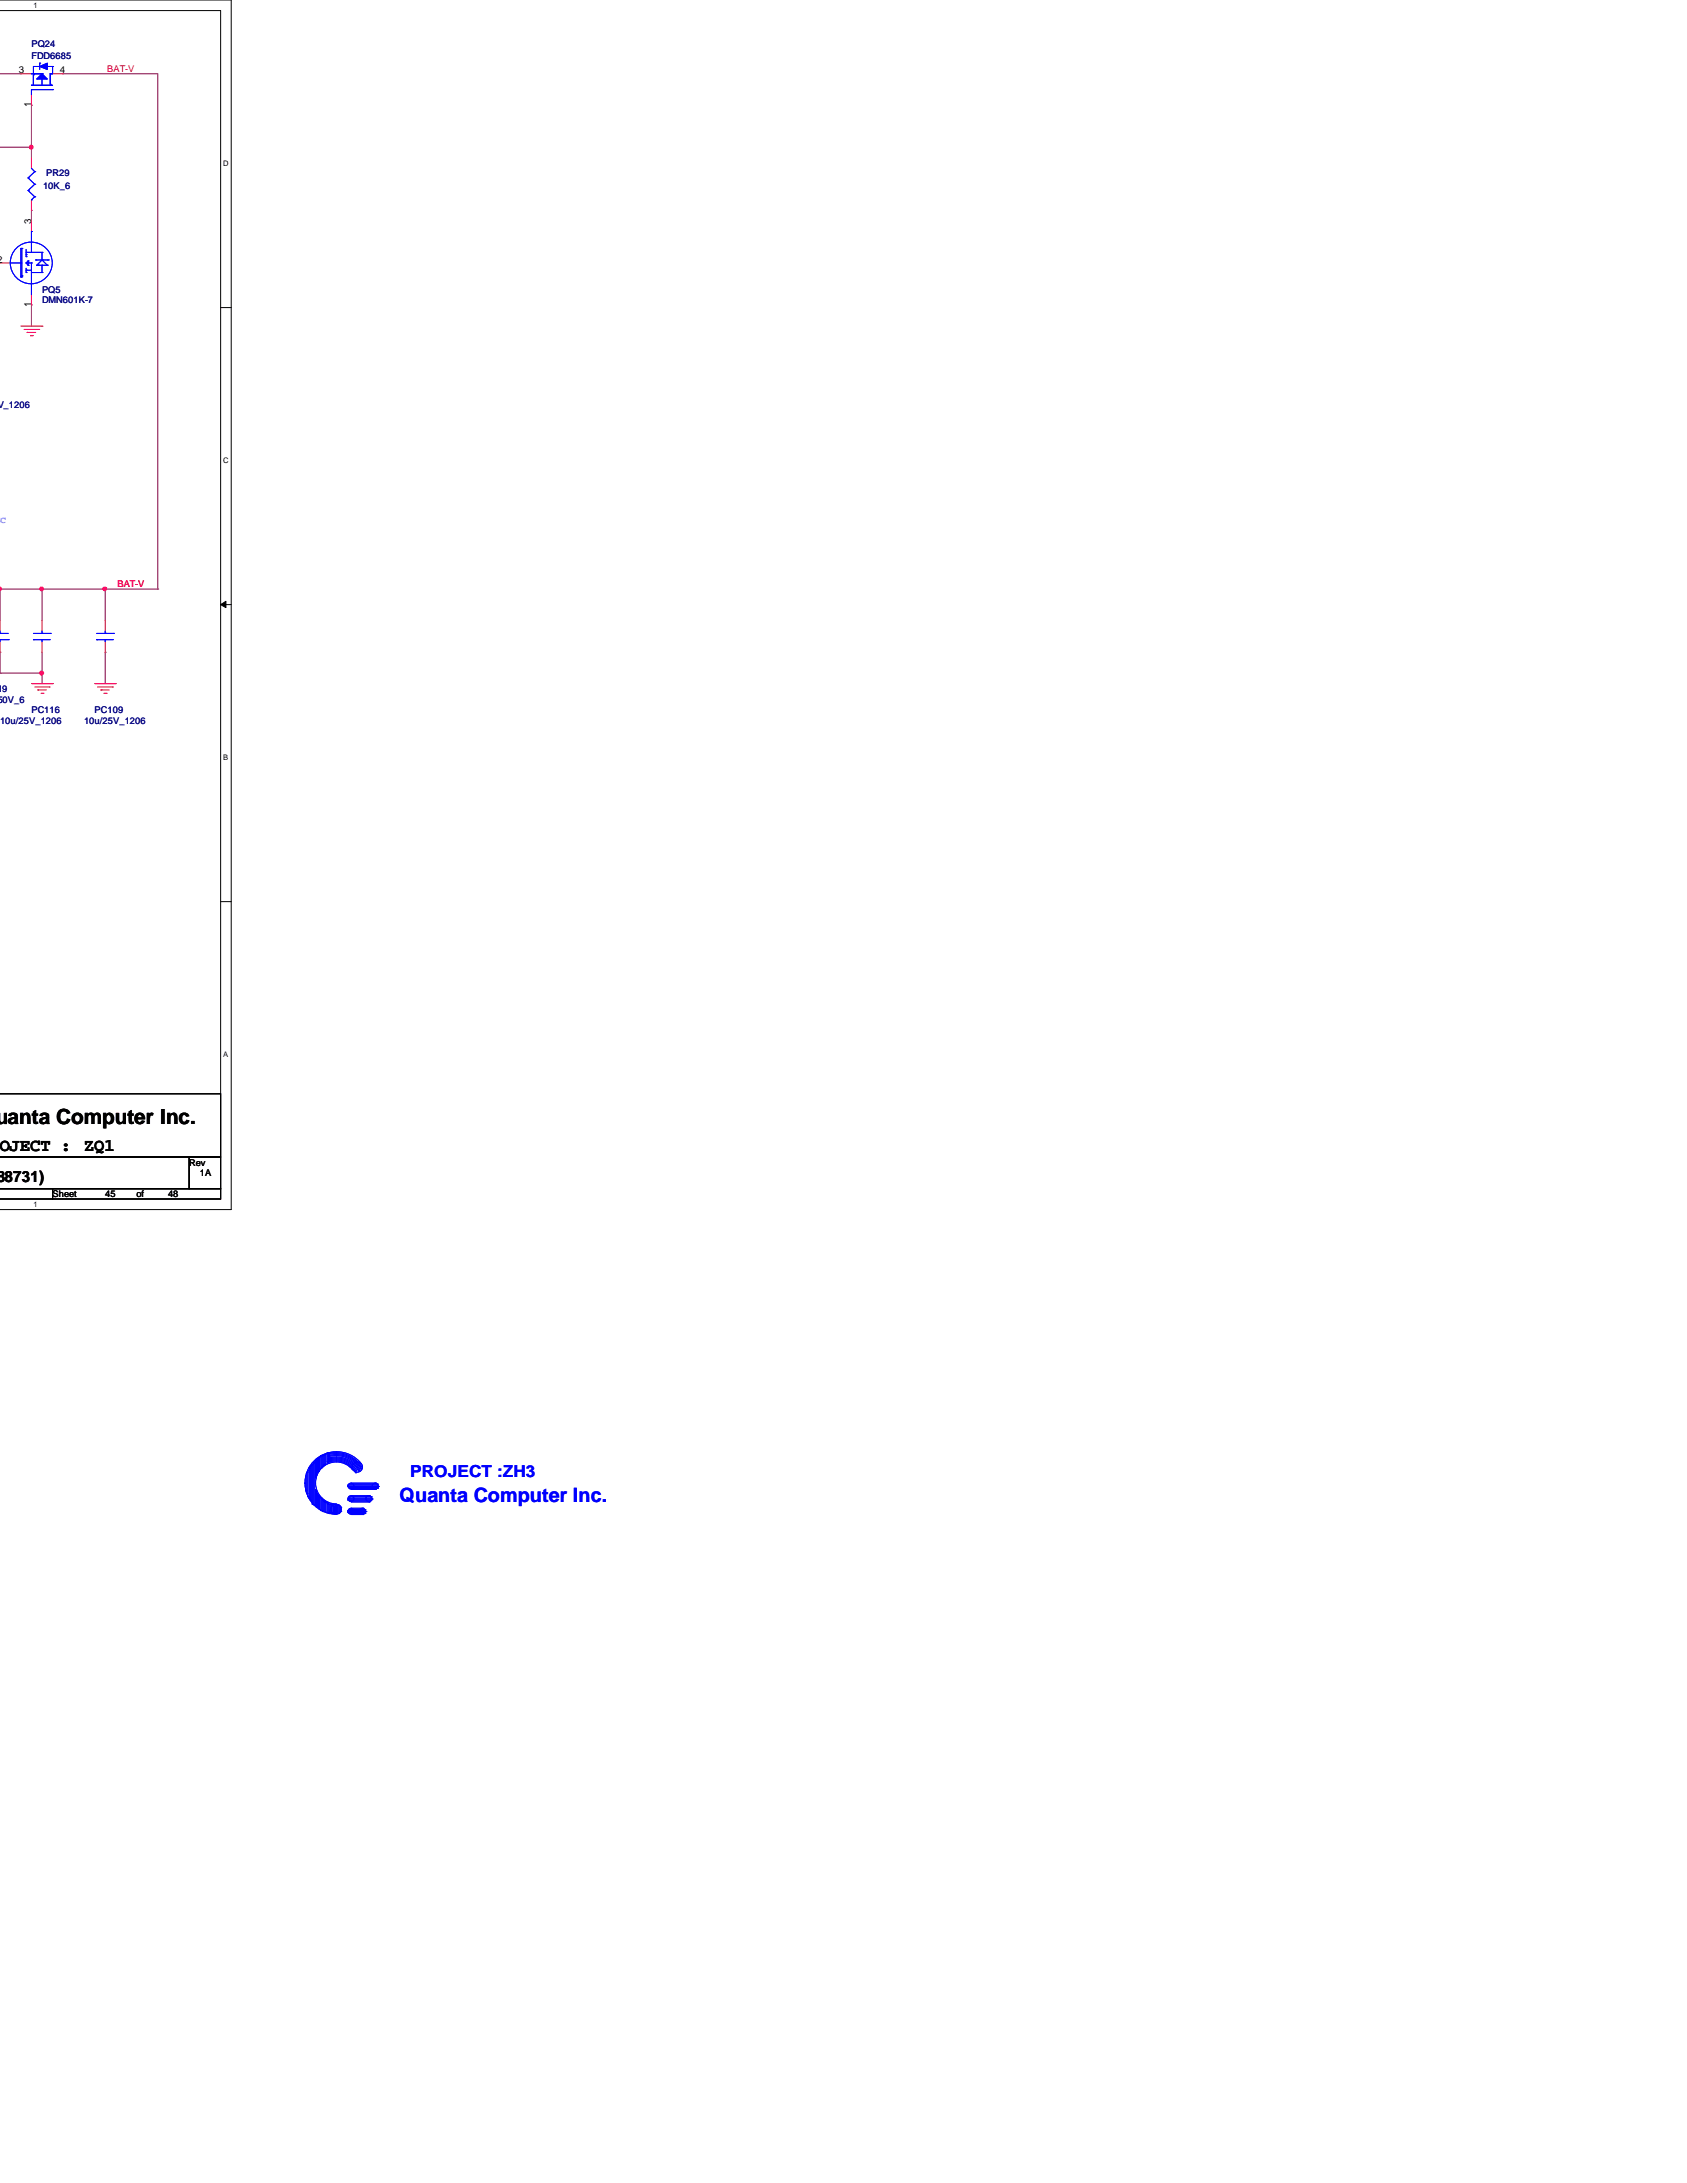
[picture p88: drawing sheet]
<svg xmlns="http://www.w3.org/2000/svg" width="216mm" height="279mm" viewBox="0 0 216 279" stroke-linecap="round" stroke-linejoin="round" font-family="sans-serif">
<defs><g id="words">
<text font-size="2.7" x="-.6" y="143.8">uanta Computer Inc.</text>
<text font-size="2.5" fill="#00f" x="51.1" y="192.2">Quanta Computer Inc.</text>
<g font-size="2.3">
<text x="-.1" y="147.3">OJECT :</text>
<text x="10.8" y="147.3">ZQ1</text>
</g>
<text font-size="2.1" fill="#00f" x="52.5" y="189.1">PROJECT :ZH3</text>
<text font-size="2" x="-.5" y="151.3">88731)</text>
<g font-size="1.2" fill="#000080">
<text x="4" y="6">PQ24</text>
<text x="4" y="7.6">FDD6685</text>
<text x="5.9" y="22.5">PR29</text>
<text x="5.5" y="24.1">10K_6</text>
<text x="5.4" y="37.5">PQ5</text>
<text x="5.4" y="38.8">DMN601K-7</text>
<text x="-.3" y="52.3">V_1206</text>
<text x="-.7" y="90">/50V_6</text>
<text x="-.4" y="88.6">19</text>
<text x="0" y="92.7">10u/25V_1206</text>
<text x="4" y="91.3">PC116</text>
<text x="10.8" y="92.7">10u/25V_1206</text>
<text x="12.1" y="91.3">PC109</text>
</g>
<g font-size="1.2">
<text x="2.4" y="9.4">3</text>
<text x="7.7" y="9.4">4</text>
<text x="4" y="13.7" transform="rotate(-90 4 13.7)">1</text>
<text x="4" y="28.7" transform="rotate(-90 4 28.7)">3</text>
<text x="-.3" y="33.6">2</text>
<text x="4" y="39.3" transform="rotate(-90 4 39.3)">1</text>
<text x="24.2" y="149.2">Rev</text>
<text x="6.7" y="153.2">Sheet</text>
<text x="13.5" y="153.2">45</text>
<text x="17.5" y="153.2">of</text>
<text x="21.5" y="153.2">48</text>
<text x="25.6" y="150.5">1A</text>
</g>
<g font-size="1.2" fill="#f00">
<text x="13.7" y="9.2">BAT-V</text>
<text x="15" y="75.1">BAT-V</text>
</g>
<text font-size="1.2" fill="#8080ff" x="-.6" y="66.9">3C</text>
<g font-size="1">
<text x="4.3" y="1">1</text>
<text x="28.6" y="21.2">D</text>
<text x="28.6" y="59.2">C</text>
<text x="28.6" y="97.2">B</text>
<text x="28.6" y="135.3">A</text>
<text x="4.3" y="154.5">1</text>
</g>
</g></defs>
<path d="M-.1 0h29.7v154.8h-29.7M-.1 1.4h28.3v152.1h-28.3" fill="none" stroke="#000" stroke-width=".13"/>
<g fill="#fff">
<path d="M4.3 .2h.5v1h-.5z"/>
<path d="M4.3 153.6h.5v1.1h-.5z"/>
<path d="M28.6 20.4h.7v1h-.7z"/>
<path d="M28.6 58.4h.7v1h-.7z"/>
</g>
<path d="M28.2 39.4h1.4" fill="none" stroke="#000" stroke-width=".13"/>
<path d="M28.6 96.4h.6v1.1h-.6z" fill="#fff"/>
<path d="M28.2 77.4l.7-.4v.8zM28.2 77.4h1.4" fill="none" stroke="#000" stroke-width=".13"/>
<path d="M28.2 77.4l.7-.4v.8z" fill="#000"/>
<path d="M28.6 134.4h.6v1.1h-.6z" fill="#fff"/>
<path d="M28.2 115.4h1.4" fill="none" stroke="#000" stroke-width=".13"/>
<g fill="none" stroke="#800040" stroke-width=".13">
<path d="M4 18.8h.1M4 18.8v1.4M-.1 33.7h.1M4 26.9h.1M4 39h.1M4 26.9v1.4M4 39v2.7M-.1 75.4h.1M0 75.4h.1M0 75.4v4M5.4 75.4h.1M5.4 75.4v4"/>
<path d="M13.5 75.4h.1M13.5 75.4v4M5.4 86.1h.1M5.4 86.1v1.4M13.5 83.5h.1M13.5 83.5v4"/>
</g>
<path d="M0 75.1l.1 .1 .1 .2-.1 .1-.1 .1z" fill-rule="evenodd" fill="#f0f"/>
<path d="M-.1 75.1l.2 .1 .1 .2-.1 .1-.2 .1" fill="none" stroke="#f0f" stroke-width=".13"/>
<path d="M0 86.1h.1M0 86.1h5.4" fill="none" stroke="#800040" stroke-width=".13"/>
<circle cx="5.3" cy="86.1" r=".26" fill="#f0f"/>
<circle cx="5.3" cy="86.1" r=".26" fill="none" stroke="#f0f" stroke-width=".13"/>
<path d="M13.5 75.4h.1M13.5 75.4h6.7M0 83.5h.1M0 83.5v2.6M5.4 86.1h.1M5.4 83.5v2.6" fill="none" stroke="#800040" stroke-width=".13"/>
<circle cx="13.4" cy="75.4" r=".25" fill="#f0f"/>
<circle cx="13.4" cy="75.4" r=".25" fill="none" stroke="#f0f" stroke-width=".13"/>
<path d="M5.4 75.4h.1M5.4 75.4h8.1" fill="none" stroke="#800040" stroke-width=".13"/>
<circle cx="5.3" cy="75.4" r=".25" fill="#f0f"/>
<circle cx="5.3" cy="75.4" r=".25" fill="none" stroke="#f0f" stroke-width=".13"/>
<path d="M0 9.4h2.7M0 18.8h4M2.7 9.4h.1M8 9.4h.1M8 9.4h12.2v66M0 75.4h.1M0 75.4h5.4M20.2 75.4h.1" fill="none" stroke="#800040" stroke-width=".13"/>
<path d="M3.8 18.6h.2l.2 .1v.3l-.2 .1-.2-.1z" fill-rule="evenodd" fill="#f0f"/>
<path d="M3.8 18.6h.2l.2 .1v.3l-.2 .1-.2-.1z" fill="none" stroke="#f0f" stroke-width=".13"/>
<path d="M4 13.5h.1M4 13.5v5.3" fill="none" stroke="#800040" stroke-width=".13"/>
<g fill="none" stroke="#f00" stroke-width=".13">
<path d="M2.7 9.4h1.3M4 12.1v1.4M6.7 9.4h1.3M4 20.2v1.3M4 25.6v1.3M2.7 41.7h2.7M3.1 42.2h1.9M3.5 42.5h.1M3.5 42.5h1.1M3.9 43h.2M4.1 43h.1M5 42.2h.1"/>
<path d="M5.4 41.7h.1M0 79.4v1.4M13.5 79.4v1.4M0 82.1v1.4M4 87.5h2.7M4.4 87.9h1.9M4.8 88.3h.1M4.8 88.3h1.1M5.2 88.7h.3M5.5 88.7h.1M6.3 87.9h.1M6.7 87.5h.1"/>
<path d="M12.1 87.5h2.7M12.5 87.9h1.9M12.9 88.3h.1M12.9 88.3h1.1M13.3 88.7h.3M13.5 82.1v1.4M13.6 88.7h.1M14.4 87.9h.1M14.8 87.5h.1"/>
</g>
<path d="M-.1 140h28.3v8.1h-28.2h24.2v4h-24.3h6.8v1.4h-6.8M6.7 152.1h21.5v1.4h-21.5zM24.2 148.1h4v4h-4z" fill="none" stroke="#000" stroke-width=".13"/>
<g fill="none" stroke="#00f" stroke-width=".13">
<path d="M3.6 22.8h.1M3.6 24.4h.1M3.6 22.8l.8 .8M3.6 24.4l.8 .8M4 25.6h.1M4 21.5l.4 .5M4.4 22h.1M4.4 23.6h.1M4.4 25.2h.1M4.4 22l-.8 .8M4.4 23.6l-.8 .8M4.4 25.2l-.4 .4"/>
<path d="M-.1 81.9h1.2M-.1 81.1h1.2M0 81.1h.1M0 81.9h.1M0 80.8v.3M0 81.9v.2M1.1 81.9h.1M12.4 81.9h.1M12.4 81.9h2.1M12.4 81.1h2.1M13.5 81.1h.1M13.5 81.9h.1"/>
<path d="M13.5 80.8v.3M13.5 81.9v.2M14.5 81.1h.1"/>
</g>
<path d="M4.7 10.1l.7-.7 .7 .7z" fill="#00f"/>
<path d="M4.7 10.1l.7-.7 .7 .7z" fill="none" stroke="#00f" stroke-width=".13"/>
<path d="M5.1 8.5l1-.4v.8z" fill="#00f"/>
<g fill="none" stroke="#00f" stroke-width=".13">
<path d="M4 10.9h.1M4 9.4h.1M4 11.5h.1M4 10.9h2.7M4 9.4h1.4M4 11.5v.6M4 11.5h2.7M4.3 9.6h.1M4.3 9.4h.1M4.3 8.5h.1M4.3 8.5v2.4M4.3 8.5h.8"/>
<path d="M5.1 8.5l1-.4v.8zM5.1 8.1h.1M5.1 8.1v.8M5.4 9.4h.1M5.4 9.4v1.5M6.1 8.5h.1M6.1 8.5h.6M6.4 9.4h.1M6.4 10.8h.1M6.4 10.9h.1M6.4 9.4v1.5M6.7 11.5h.1"/>
<path d="M6.7 8.5h.1M6.7 8.5v.9h-.3"/>
</g>
<path d="M4.7 10.1l.7-.7 .7 .7z" fill="#00f"/>
<path d="M4.7 10.1l.7-.7 .7 .7z" fill="none" stroke="#00f" stroke-width=".13"/>
<path d="M5.1 8.5l1-.4v.8z" fill="#00f"/>
<g fill="none" stroke="#00f" stroke-width=".13">
<path d="M4 10.9h.1M4 9.4h.1M4 11.5h.1M4 10.9h2.7M4 9.4h1.4M4 11.5v.6M4 11.5h2.7M4.3 9.6h.1M4.3 9.4h.1M4.3 8.5h.1M4.3 8.5v2.4M4.3 8.5h.8"/>
<path d="M5.1 8.5l1-.4v.8zM5.1 8.1h.1M5.1 8.1v.8M5.4 9.4h.1M5.4 9.4v1.5M6.1 8.5h.1M6.1 8.5h.6M6.4 9.4h.1M6.4 10.8h.1M6.4 10.9h.1M6.4 9.4v1.5M6.7 11.5h.1"/>
<path d="M6.7 8.5h.1M6.7 8.5v.9h-.3M1.3 33.7h1.4M2.7 35.4h.1M2.7 33.7h.1M2.8 31.8h.1M2.8 35.3h.1M2.8 35.4h.1M2.8 31.8h-.1v3.6M2.8 31.8v3.6M3.3 32.3h.1M3.3 32.6h.1"/>
<path d="M3.3 32.9h.1M3.3 34.6h.1M3.3 34.9h.1M3.3 33.7h.1M3.3 32.3h2.1M3.3 31.9v1M3.3 34.3v.6M3.3 34.6h.7M3.3 33.7l.3 .3M3.6 33.7h.1M3.6 34h.1M3.6 33.4h.1"/>
<path d="M3.6 33.7h.4M3.6 33.4v.6M3.6 33.4l-.3 .3M4 33.7h.1M4 29.6h.1M4 29.6v2.7M4 33.7v4M4 34.9h1.4M4.6 33.3h.1M4.6 33.3h1.6M4.7 34h.1M4.7 34h1.4"/>
<path d="M4.8 34h.1M5 34h.1M5.4 34.9h.1M5.4 34h.1M5.4 32.3h.1M5.4 33.3h.1M5.4 32.3v1M5.4 34v.9M5.4 33.3l.7 .7M5.4 33.3l-.7 .7M6.1 34h.1M6.2 33.3h.1"/>
<path d="M4.3 81.9h.1M4.3 81.9h2.1M4.3 81.1h2.1M5.4 81.1h.1M5.4 81.9h.1M5.4 80.8v.3M5.4 81.9v.2M6.4 81.1h.1M39.2 190.8h.1M39.2 188.9v1.9M39.2 190.8l.1 .4M39.3 191.2h.1"/>
<path d="M39.3 188.5h.1M39.3 188.5v2.7M39.4 188.2h.1M39.4 191.6h.1M39.4 188.2l-.1 .3M39.4 188.2v3.4M39.4 191.6l.2 .1M39.6 191.7h.1M39.6 187.9h.1M39.6 187.9v3.8M39.7 187.7h.1M39.7 192h.1"/>
<path d="M39.7 187.7l-.1 .2M39.7 187.7v4.3M39.7 192l.1 .1M39.8 192.1h.1M39.8 187.5h.1M39.8 187.5v4.6M40 187.4h.1M40 192.5h.1M40 187.4l-.2 .1M40 187.4v5.1M40.1 187.3h.1M40.1 187.3v5.2"/>
<path d="M40.2 187.1h.1M40.2 192.7h.1M40.2 187.1l-.1 .2M40.2 187.1v5.6M40.2 192.7h.2M40.4 192.7h.1M40.4 190.6h.1M40.4 189.1h.1M40.4 186.9v2.2M40.4 190.6v2.1M40.4 190.6l.1 .3M40.5 190.9h.1"/>
<path d="M40.5 192.8h.1M40.5 188.8h.1M40.5 186.9h.1M40.5 192.8l.1 .1M40.5 186.9v1.9M40.5 190.9v1.9M40.5 188.8l-.1 .3M40.6 192.9h.1M40.6 191.2h.1M40.6 186.7h.1M40.6 188.5h.1M40.6 186.7l-.1 .2"/>
<path d="M40.6 191.2l.2 .2M40.6 186.7v1.8M40.6 191.2v1.7M40.8 191.4h.1M40.8 193h.1M40.8 188.3h.1M40.8 186.6h.1M40.8 186.6v1.7M40.8 191.4v1.6M40.8 193l.1 .2M40.8 188.3l-.2 .2M40.9 193.2h.1"/>
<path d="M40.9 191.6h.1M40.9 186.5h.1M40.9 188.1h.1M40.9 186.5l-.1 .1M40.9 186.5v1.6M40.9 191.6v1.6M40.9 191.6l.2 .1M41.1 191.7h.1M41.1 193.3h.1M41.1 187.9h.1M41.1 186.3h.1M41.1 186.3v1.6"/>
<path d="M41.1 191.7v1.6M41.1 187.9l-.2 .2M41.2 193.3h.1M41.2 191.9h.1M41.2 186.3h.1M41.2 187.8h.1M41.2 191.9l.1 .1M41.2 186.3v1.5M41.2 191.9v1.4M41.3 192h.1M41.3 193.5h.1M41.3 187.7h.1"/>
<path d="M41.3 186.3h.1M41.3 186.3v1.4M41.3 192v1.5M41.3 187.7l-.1 .1M41.4 193.5h.1M41.4 192.1h.1M41.4 186.2h.1M41.4 187.5h.1M41.4 192.1l.2 .1M41.4 186.2v1.3M41.4 192.1v1.4M41.4 186.2l-.1 .1"/>
<path d="M41.6 192.2h.1M41.6 193.5h.1M41.6 187.4h.1M41.6 186.2h.1M41.6 186.2v1.2M41.6 192.2v1.3M41.6 193.5l.1 .1M41.6 187.4l-.2 .1M41.7 193.6h.1M41.7 192.2h.1M41.7 186.1h.1M41.7 187.4h.1"/>
<path d="M41.7 186.1v1.3M41.7 192.2v1.4M41.7 192.2l.2 .2M41.7 186.1l-.1 .1M41.9 192.4h.1M41.9 193.6h.1M41.9 187.1h.1M41.9 186.1h.1M41.9 186.1v1M41.9 192.4v1.2M41.9 187.1l.1 .2M42 193.6h.1"/>
<path d="M42 192.5h.1M42 185.9h.1M42 187.3h.1M42 187.2a2.87 2.87 0 0 1 3.5 1.3M42 187a2.96 2.96 0 0 1 3.6 1.5M42 186.9a3.1 3.1 0 0 1 3.7 1.4M42 186.8a3.3 3.3 0 0 1 3.9 1.5M42 186.6a3.4 3.4 0 0 1 4.1 1.7M42 186.4a3.5 3.5 0 0 1 4.1 1.7M42 186.3l1.1-.1a3.6 3.6 0 0 1 3.1 1.9M42 185.9v1.4M42 192.4v1.2"/>
<path d="M42 185.9l-.1 .2M42.1 186.1h1a3.6 3.6 0 0 1 3.2 1.9M42.1 186l1-.1a3.8 3.8 0 0 1 3.3 1.9M42.1 192.5h.1M42.1 193.6h.1M42.1 193.7h.1M42.1 186.1h.1M42.1 193.7h.3M42.1 186.1v1M42.1 192.5v1.1M42.2 193.6h.1M42.2 192.5h.1"/>
<path d="M42.2 192.5h.2M42.2 192.5v1.1M42.4 192.5h.1M42.4 193.7h.1M42.4 192.5v1.2M42.5 192.5h.1M42.5 193.7h.1M42.5 192.5l-.4 1.2M42.5 192.5v1.2M42.7 193.6h.1M42.7 192.5h.1M42.7 193.6l-.2 .1"/>
<path d="M42.7 192.5v1.1M42.7 192.5l.1 .3M42.8 192.8h.1M42.8 193.7h.1M42.8 192.8v.9M42.9 193.7h.1M42.9 192.7h.1M42.9 192.7h.2M42.9 192.7v1M43.1 192.7h.1M43.1 193.7h.1M43.1 192.7v1"/>
<path d="M43.2 193.7h.1M43.2 192.7h.1M43.2 192.7v1M43.3 192.7h.1M43.3 193.7h.1M43.3 192.7v1M43.5 193.6h.1M43.5 192.8h.1M43.5 193.6l-.2 .1M43.5 192.8v.8M43.5 192.8l.1 .1M43.6 192.9h.1"/>
<path d="M43.6 193.5h.1M43.6 192.9v.6M44.5 190.1h.1M44.5 190.2h.1M44.5 191.9h.1M44.5 192h.1M44.5 193.3h.1M44.5 193.5h.1M44.5 193.6h.1M44.5 190.1h3.8M44.5 190.1v.1M44.5 193.3v.2"/>
<path d="M44.5 190.2h3.9M44.5 191.9h3.1M44.5 192h3M44.5 192l.3 .1M44.5 193.3h2.2M44.5 193.5h2.3M44.5 193.6h2.2M44.5 193.6l.3 .1M44.7 190.4h.1M44.7 191.7h.1M44.7 189.9h3.6M44.7 190.4h3.6"/>
<path d="M44.7 190.4l.1 .1M44.7 191.6h2.8M44.7 191.7h2.8M44.7 191.7l-.2 .2M44.7 193.2h2M44.8 190.5h.1M44.8 192.1h.1M44.8 193.7h.1M44.8 190.5h3.5M44.8 192.1h2.6M44.8 193.7h1.9M45 193h1.4"/>
<path d="M45 193.8h1.4M45 192.2h2.2M45 191.4h2.2M45 190.6h3M45 189.8h3M45.1 188.1a2.68 2.68 0 0 0-4.5 .6 2.68 2.68 0 0 0 2.5 3.8M46.2 187.3a4 4 0 0 0-4.5-1.3 4 4 0 0 0-2.7 3.8 4 4 0 0 0 4.1 4M46.4 193h.1M46.4 193.8h.1M46.6 193.2h.1M46.7 193.2h.1M46.7 193.3h.1"/>
<path d="M46.7 193.6h.1M46.7 193.7h.1M46.7 193.2v.1M46.8 193.5h.1M46.8 193.5l-.1 .1M47.2 192.2h.1M47.2 191.4h.1M47.4 192.1h.1M47.5 191.6h.1M47.5 191.7h.1M47.5 192h.1M47.5 191.6v.1"/>
<path d="M47.6 191.9h.1M47.6 191.9l-.1 .1M48 190.6h.1M48 189.8h.1M48.3 189.9h.1M48.3 190.1h.1M48.3 190.4h.1M48.3 190.5h.1M48.3 189.9v.2M48.4 190.2h.1M48.4 190.2l-.1 .2"/>
<circle cx="4" cy="33.7" r="2.68"/>
<circle cx="43" cy="193.2" r=".66"/>
<circle cx="44.9" cy="191.8" r=".38"/>
<circle cx="44.9" cy="190.2" r=".38"/>
<circle cx="44.9" cy="193.4" r=".38"/>
<circle cx="45.7" cy="187.8" r=".66"/>
<circle cx="46.4" cy="193.4" r=".38"/>
<circle cx="47.2" cy="191.8" r=".38"/>
<circle cx="48" cy="190.2" r=".38"/>
</g>
<path d="M0 33.7h1.3M4 28.3v1.3M4 37.7v1.3M5.4 79.4v1.4M5.4 82.1v1.4" fill="none" stroke="#f00" stroke-width=".13"/>
<path d="M0 75.1l.1 .1 .1 .2-.1 .1-.1 .1z" fill-rule="evenodd" fill="#f0f"/>
<path d="M-.1 75.1l.2 .1 .1 .2-.1 .1-.2 .1" fill="none" stroke="#f0f" stroke-width=".13"/>
<circle cx="5.3" cy="86.1" r=".26" fill="#f0f"/>
<circle cx="5.3" cy="86.1" r=".26" fill="none" stroke="#f0f" stroke-width=".13"/>
<circle cx="13.4" cy="75.4" r=".25" fill="#f0f"/>
<circle cx="13.4" cy="75.4" r=".25" fill="none" stroke="#f0f" stroke-width=".13"/>
<circle cx="5.3" cy="75.4" r=".25" fill="#f0f"/>
<circle cx="5.3" cy="75.4" r=".25" fill="none" stroke="#f0f" stroke-width=".13"/>
<path d="M3.8 18.6h.2l.2 .1v.3l-.2 .1-.2-.1z" fill-rule="evenodd" fill="#f0f"/>
<path d="M3.8 18.6h.2l.2 .1v.3l-.2 .1-.2-.1z" fill="none" stroke="#f0f" stroke-width=".13"/>
<use href="#words"/>
</svg>
